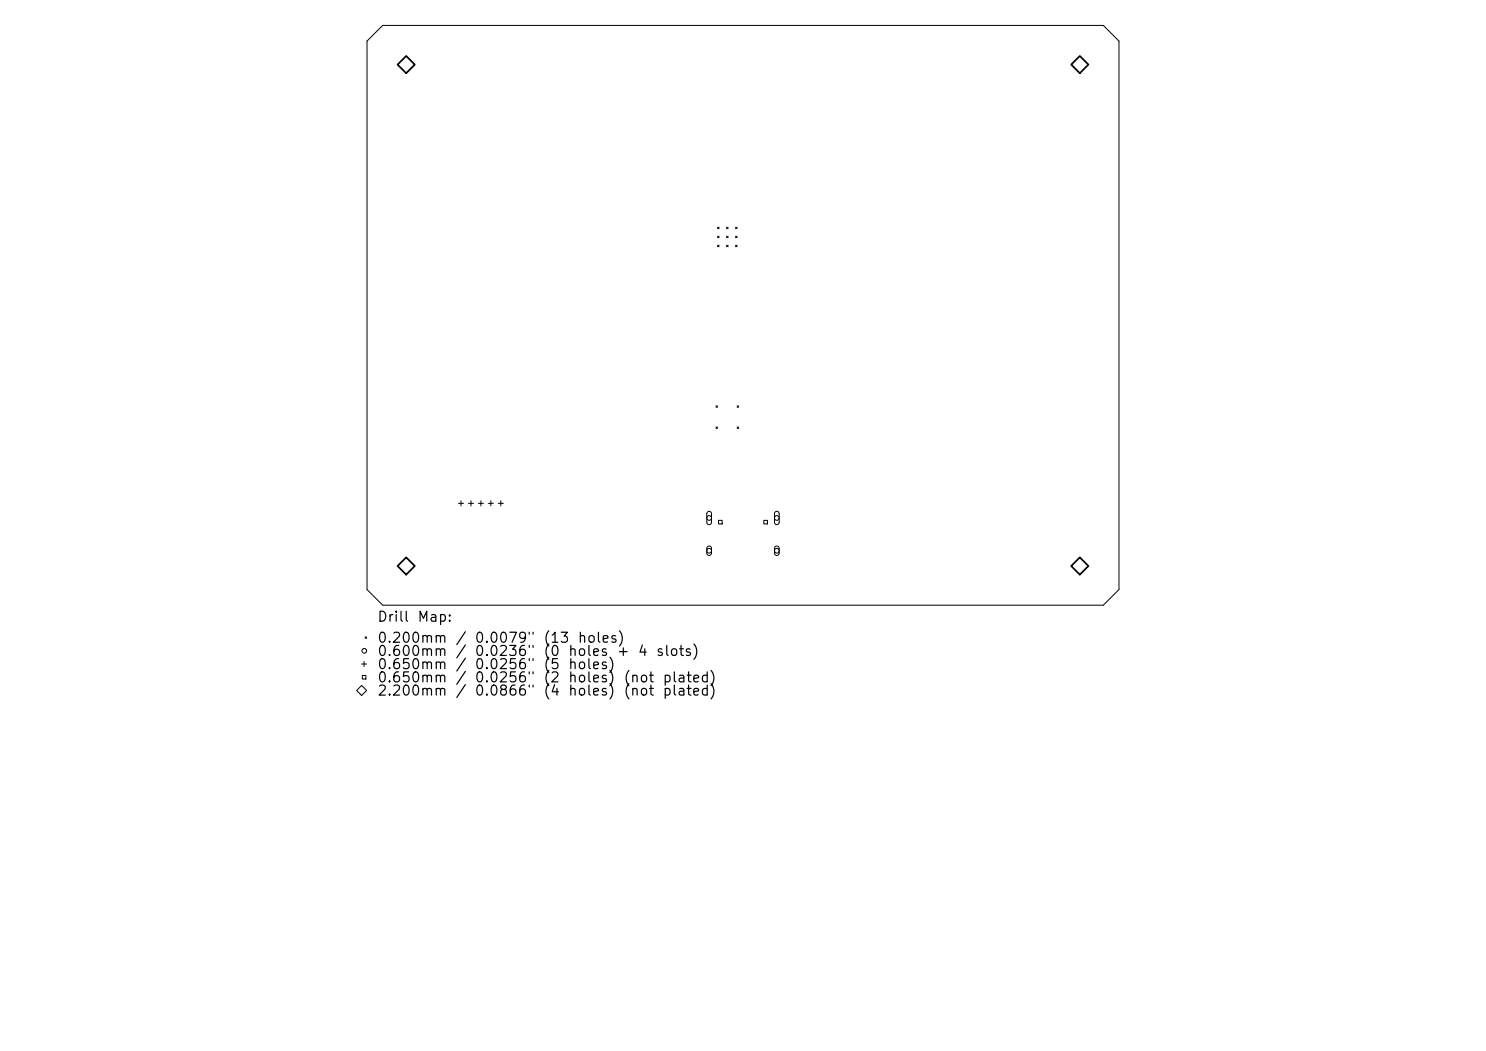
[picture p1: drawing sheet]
<svg xmlns="http://www.w3.org/2000/svg" width="297mm" height="210mm" viewBox="0 0 297 210" stroke-linecap="round" stroke-linejoin="round" font-family="sans-serif">
<defs><g id="words">
<g font-size="2">
<text x="75.3" y="124.7">Drill</text>
<text x="83.3" y="124.7">Map:</text>
<text x="75.3" y="128.9">0.200mm</text>
<text x="75.3" y="131.6">0.600mm</text>
<text x="90.9" y="128.9">/</text>
<text x="94.7" y="128.9">0.0079&quot;</text>
<text x="94.7" y="131.6">0.0236&quot;</text>
<text x="108.4" y="128.9">(13</text>
<text x="108.4" y="131.6">(0</text>
<text x="113.4" y="131.6">holes</text>
<text x="115.3" y="128.9">holes)</text>
<text x="123.1" y="131.6">+</text>
<text x="127.3" y="131.6">4</text>
<text x="131" y="131.6">slots)</text>
<text x="75.3" y="134.2">0.650mm</text>
<text x="75.3" y="136.9">0.650mm</text>
<text x="90.9" y="134.2">/</text>
<text x="94.7" y="134.2">0.0256&quot;</text>
<text x="94.7" y="136.9">0.0256&quot;</text>
<text x="108.4" y="134.2">(5</text>
<text x="108.4" y="136.9">(2</text>
<text x="113.4" y="134.2">holes)</text>
<text x="113.4" y="136.9">holes)</text>
<text x="124.5" y="136.9">(not</text>
<text x="132.3" y="136.9">plated)</text>
<text x="75.3" y="139.5">2.200mm</text>
<text x="90.9" y="139.5">/</text>
<text x="94.7" y="139.5">0.0866&quot;</text>
<text x="108.4" y="139.5">(4</text>
<text x="113.4" y="139.5">holes)</text>
<text x="124.5" y="139.5">(not</text>
<text x="132.3" y="139.5">plated)</text>
</g>
</g></defs>
<g fill="none" stroke="#000" stroke-width=".2">
<path d="M76.5 5.1h144l3.1 3.1v109.6l-3.1 3.1h-144l-3.1-3.1v-109.6zM143.4 45.4l.3 .3M143.4 47.2l.3 .3M143.4 49l.3 .3M143.7 45.4l-.3 .3M143.7 47.2l-.3 .3M143.7 49l-.3 .3M145.2 47.2l.3 .3M145.2 49l.3 .3M145.2 45.4l.3 .3M145.5 45.4l-.3 .3M145.5 47.2l-.3 .3"/>
<path d="M145.5 49l-.3 .3M147 49l.3 .3M147 47.2l.3 .3M147 45.4l.3 .3M147.3 45.4l-.3 .3M147.3 47.2l-.3 .3M147.3 49l-.3 .3M143.1 81.1l.3 .3M143.1 85.3l.3 .3M143.4 81.1l-.3 .3M143.4 85.3l-.3 .3M147.3 85.3l.3 .3"/>
<path d="M147.3 81.1l.3 .3M147.6 81.1l-.3 .3M147.6 85.3l-.3 .3M91.6 100.6h1.1M92.1 100.1v1M93.6 100.6h1M94.1 100.1v1M95.6 100.6h1M96.1 100.1v1M97.6 100.6h1M98.1 100.1v1M99.6 100.6h1"/>
<path d="M100.1 100.1v1M141.4 102.3l.5-.1 .3 .4v1.8l-.4 .4-.3-.1-.2-.3v-1.8zM141.4 109.2l.5-.1 .3 .4v1.1l-.3 .4-.4-.1-.2-.3v-1.1zM143.6 104h.7v.7h-.7zM152.7 104h.7v.7h-.7zM154.9 102.3l.5-.1 .3 .4v1.8l-.4 .4-.3-.1-.2-.3v-1.8zM154.9 109.2l.5-.1 .3 .4v1.1l-.3 .4-.4-.1-.2-.3v-1.1zM72.3 132.7h1M72.3 137l1 1-1 1-1-1zM72.4 135h.7v.7h-.7zM72.8 132.2v1M73 127.2l.3 .4"/>
<path d="M73.3 127.2l-.3 .4"/>
<circle cx="141.7" cy="110" r=".47"/>
<circle cx="141.7" cy="103.5" r=".47"/>
<circle cx="155.3" cy="110" r=".47"/>
<circle cx="155.3" cy="103.5" r=".47"/>
<circle cx="72.8" cy="130" r=".47"/>
</g>
<path d="M79.5 12.9l1.7-1.7 1.7 1.7-1.7 1.7zM214.1 12.9l1.7-1.7 1.7 1.7-1.7 1.7zM79.5 113.1l1.7-1.7 1.7 1.7-1.7 1.7zM214.1 113.1l1.7-1.7 1.7 1.7-1.7 1.7z" fill="none" stroke="#000" stroke-width=".34"/>
<use href="#words"/>
</svg>
